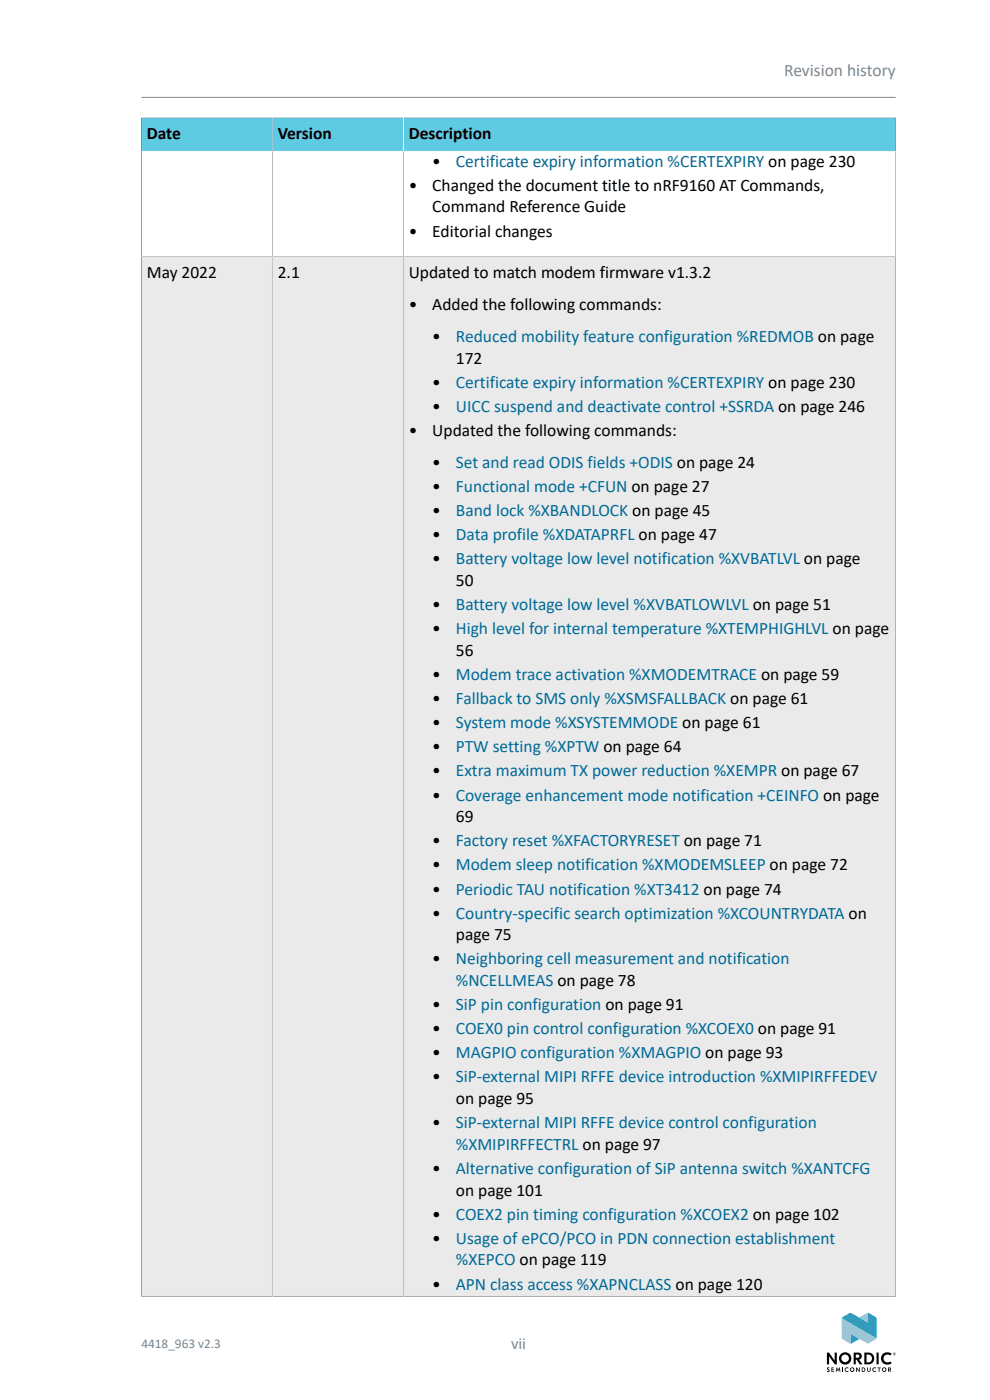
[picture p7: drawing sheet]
<svg xmlns="http://www.w3.org/2000/svg" width="210mm" height="297mm" viewBox="0 0 210 297" stroke-linecap="round" stroke-linejoin="round" font-family="sans-serif">
<defs><g id="words">
<text font-size="3.7" fill="#768692" x="166.3" y="16.2">Revision history</text>
<g font-size="3.7">
<text x="31.1" y="29.5">Date</text>
<text x="58.9" y="29.5">Version</text>
<text x="86.7" y="29.5">Description</text>
<text x="91.7" y="35.4">•</text>
<text x="86.7" y="40.5">•</text>
<text x="91.7" y="40.5">Changed the document title to nRF9160 AT Commands,</text>
<text x="91.7" y="45.1">Command Reference Guide</text>
<text x="86.7" y="50.2">•</text>
<text x="91.7" y="50.2">Editorial changes</text>
<text x="31.1" y="58.9">May 2022</text>
<text x="58.9" y="58.9">2.1</text>
<text x="86.7" y="58.9">Updated to match modem firmware v1.3.2</text>
<text x="86.7" y="65.7">•</text>
<text x="91.7" y="65.7">Added the following commands:</text>
<text x="91.7" y="72.5">•</text>
<text x="96.7" y="77.1">172</text>
<text x="91.7" y="82.2">•</text>
<text x="91.7" y="87.4">•</text>
<text x="86.7" y="92.5">•</text>
<text x="91.7" y="92.5">Updated the following commands:</text>
<text x="91.7" y="99.3">•</text>
<text x="91.7" y="104.4">•</text>
<text x="91.7" y="109.5">•</text>
<text x="91.7" y="114.6">•</text>
<text x="91.7" y="119.7">•</text>
<text x="96.7" y="124.3">50</text>
<text x="91.7" y="129.4">•</text>
<text x="91.7" y="134.6">•</text>
<text x="96.7" y="139.2">56</text>
<text x="91.7" y="144.3">•</text>
<text x="91.7" y="149.4">•</text>
<text x="91.7" y="154.5">•</text>
<text x="91.7" y="159.6">•</text>
<text x="91.7" y="164.7">•</text>
<text x="91.7" y="169.8">•</text>
<text x="91.7" y="179.5">•</text>
<text x="96.7" y="174.4">69</text>
<text x="91.7" y="184.7">•</text>
<text x="91.7" y="189.8">•</text>
<text x="91.7" y="194.9">•</text>
<text x="96.7" y="199.5">page 75</text>
<text x="91.7" y="204.6">•</text>
<text x="91.7" y="214.3">•</text>
<text x="91.7" y="219.4">•</text>
<text x="91.7" y="224.5">•</text>
<text x="91.7" y="229.6">•</text>
<text x="91.7" y="239.3">•</text>
<text x="96.7" y="234.2">on page 95</text>
<text x="91.7" y="249">•</text>
<text x="96.7" y="253.6">on page 101</text>
<text x="91.7" y="258.7">•</text>
<text x="91.7" y="263.9">•</text>
<text x="91.7" y="273.6">•</text>
</g>
<g font-size="3.7" fill="#006a97">
<text x="96.7" y="35.4">Certificate expiry information %CERTEXPIRY on page 230</text>
<text x="96.7" y="72.5">Reduced mobility feature configuration %REDMOB on page</text>
<text x="96.7" y="82.2">Certificate expiry information %CERTEXPIRY on page 230</text>
<text x="96.7" y="87.4">UICC suspend and deactivate control +SSRDA on page 246</text>
<text x="96.7" y="99.3">Set and read ODIS fields +ODIS on page 24</text>
<text x="96.7" y="104.4">Functional mode +CFUN on page 27</text>
<text x="96.7" y="109.5">Band lock %XBANDLOCK on page 45</text>
<text x="96.7" y="114.6">Data profile %XDATAPRFL on page 47</text>
<text x="96.7" y="119.7">Battery voltage low level notification %XVBATLVL on page</text>
<text x="96.7" y="129.4">Battery voltage low level %XVBATLOWLVL on page 51</text>
<text x="96.7" y="134.6">High level for internal temperature %XTEMPHIGHLVL on page</text>
<text x="96.7" y="144.3">Modem trace activation %XMODEMTRACE on page 59</text>
<text x="96.7" y="149.4">Fallback to SMS only %XSMSFALLBACK on page 61</text>
<text x="96.7" y="154.5">System mode %XSYSTEMMODE on page 61</text>
<text x="96.7" y="159.6">PTW setting %XPTW on page 64</text>
<text x="96.7" y="164.7">Extra maximum TX power reduction %XEMPR on page 67</text>
<text x="96.7" y="169.8">Coverage enhancement mode notification +CEINFO on page</text>
<text x="96.7" y="179.5">Factory reset %XFACTORYRESET on page 71</text>
<text x="96.7" y="184.7">Modem sleep notification %XMODEMSLEEP on page 72</text>
<text x="96.7" y="189.8">Periodic TAU notification %XT3412 on page 74</text>
<text x="96.7" y="194.9">Country-specific search optimization %XCOUNTRYDATA on</text>
<text x="96.7" y="204.6">Neighboring cell measurement and notification</text>
<text x="96.7" y="209.2">%NCELLMEAS on page 78</text>
<text x="96.7" y="214.3">SiP pin configuration on page 91</text>
<text x="96.7" y="219.4">COEX0 pin control configuration %XCOEX0 on page 91</text>
<text x="96.7" y="224.5">MAGPIO configuration %XMAGPIO on page 93</text>
<text x="96.7" y="229.6">SiP-external MIPI RFFE device introduction %XMIPIRFFEDEV</text>
<text x="96.7" y="239.3">SiP-external MIPI RFFE device control configuration</text>
<text x="96.7" y="243.9">%XMIPIRFFECTRL on page 97</text>
<text x="96.7" y="249">Alternative configuration of SiP antenna switch %XANTCFG</text>
<text x="96.7" y="258.7">COEX2 pin timing configuration %XCOEX2 on page 102</text>
<text x="96.7" y="263.9">Usage of ePCO/PCO in PDN connection establishment</text>
<text x="96.7" y="268.4">%XEPCO on page 119</text>
<text x="96.7" y="273.6">APN class access %XAPNCLASS on page 120</text>
</g>
<text font-size="3.5" fill="#768692" x="108.4" y="286.1">vii</text>
<text font-size="2.8" fill="#768692" x="30" y="285.9">4418_963 v2.3</text>
</g></defs>
<path d="M30 20.7h160" fill="none" stroke="#768692" stroke-width=".21"/>
<path d="M30.1 25.1h27.6v6.9h-27.6z" fill="#5fcbe3"/>
<path d="M29.9 25h27.9M30 24.9v7.2" fill="none" stroke="#768692" stroke-width=".21"/>
<path d="M57.8 25v7.1h-27.8" fill="none" stroke="#e5e4e2" stroke-width=".21"/>
<path d="M57.9 25.1h27.6v6.9h-27.6z" fill="#5fcbe3"/>
<path d="M57.8 25h27.8" fill="none" stroke="#768692" stroke-width=".21"/>
<path d="M85.6 25v7.1h-27.8v-7.1" fill="none" stroke="#e5e4e2" stroke-width=".21"/>
<path d="M85.6 25.1h104.3v6.9h-104.3z" fill="#5fcbe3"/>
<path d="M57.8 32.1v22.3M85.6 25h104.5M85.6 32.1v22.3M190 24.9v29.5h-160v-22.3" fill="none" stroke="#768692" stroke-width=".21"/>
<path d="M30 32.1h160M85.6 25v7.1" fill="none" stroke="#e5e4e2" stroke-width=".21"/>
<path d="M30.1 54.5h27.6v220.4h-27.6z" fill="#eaeaea"/>
<path d="M29.9 275h27.9v-220.6h-27.8v220.7" fill="none" stroke="#768692" stroke-width=".21"/>
<path d="M57.9 54.5h27.6v220.4h-27.6z" fill="#eaeaea"/>
<path d="M57.8 54.4h27.8v220.6h-27.8z" fill="none" stroke="#768692" stroke-width=".21"/>
<path d="M85.6 54.5h104.3v220.4h-104.3z" fill="#eaeaea"/>
<path d="M190.1 275h-104.5v-220.6h104.4v220.7" fill="none" stroke="#768692" stroke-width=".21"/>
<path d="M182.2 279.5l1.9-1v2.1z" fill="#9bd2e4"/>
<path d="M180.4 283l1.9 1-1.9 1.1z" fill="#00a9ce"/>
<path d="M178.6 279.6l7.4 4.3-2 1.1-3.6-2v2.1l-.1-.1-1.7-1z" fill="#9bd2e4"/>
<path d="M178.7 279.5l1.8-1 3.6 2.1v-2.1l1.6 .9 .3 .4v4.1l-7.4-4.3z" fill="#00a9ce"/>
<g fill="#000">
<path d="M175.4 290.2l.6-.1-.1 .2h-.3l.1 .1a.35 .35 0 0 1 .2 .5 .35 .35 0 0 1-.6 .1l.1-.2h.4l-.3-.4zM176.4 290.1h.5v.2h-.4v.1h.4v.2h-.4v.3h.4v.1h-.5zM175.4 286.9h.4l1.2 1.7v-1.7h.5v2.5h-.4l-1.2-1.7v1.7h-.5zM177.4 290.1h.2l.2 .5 .3-.5 .2 .9h-.2l-.1-.6-.3 .5-.2-.5-.1 .6h-.1zM178.6 290.1h.2v.9h-.2zM179.3 290.2l.5-.1 .2 .1-.1 .1a.34 .34 0 0 0-.5 0 .34 .34 0 0 0 0 .5 .34 .34 0 0 0 .5 0l.1 .1a.51 .51 0 0 1-.7 0 .51 .51 0 0 1 0-.7zM181.6 290.1h.2l.4 .6v-.6h.2v.9h-.2l-.4-.6v.6h-.2zM183.9 290.1h.2l.1 .7h.3v-.7h.2v.5a.38 .38 0 0 1-.4 .4 .38 .38 0 0 1-.4-.4zM185.2 290.2l.5-.1 .2 .1-.1 .1a.34 .34 0 0 0-.5 0 .34 .34 0 0 0 0 .5 .34 .34 0 0 0 .5 0l.1 .1a.51 .51 0 0 1-.7 0 .51 .51 0 0 1 0-.7zM185.9 286.9h.5v2.5h-.5zM186.1 290.1h.7v.2h-.2v.7h-.2v-.7h-.3zM187.3 287.2l.4-.2 .9-.1 .5 .3-.2 .4a.87 .87 0 0 0-1.2 0 .87 .87 0 0 0 0 1.2 .87 .87 0 0 0 1.2 0l.2 .4a1.36 1.36 0 0 1-1.9-.1 1.36 1.36 0 0 1 .1-1.9z"/>
<path d="M178 288.2a1.31 1.31 0 0 1 2.6 0 1.31 1.31 0 0 1-2.6 0zM178.5 288.2a.81 .81 0 0 0 1.6 0 .81 .81 0 0 0-1.6 0z"/>
<path d="M180.3 290.6a.48 .48 0 0 1 .9 0 .48 .48 0 0 1-.9 0zM180.5 290.5a.3 .3 0 0 0 .6 0 .3 .3 0 0 0-.6 0z"/>
<path d="M181.1 286.9a1.69 1.69 0 0 1 1.5 .2l.2 .6a.7 .7 0 0 1-.6 .7l.8 1h-.6l-.7-1h-.2v1h-.4zM181.5 287.4v.6h.6a.35 .35 0 0 0 0-.6z"/>
<path d="M182.8 290.1h.3a.46 .46 0 0 1 .5 .5 .46 .46 0 0 1-.5 .4h-.3zM183 290.2v.7a.33 .33 0 0 0 .4-.3 .33 .33 0 0 0-.4-.4z"/>
<path d="M183.3 286.9h.8a1.25 1.25 0 0 1 1.3 1.3 1.25 1.25 0 0 1-1.3 1.2h-.8zM183.8 287.4v1.6a.87 .87 0 0 0 1.2-.8 .87 .87 0 0 0-1.2-.8z"/>
<path d="M187.1 290.6a.48 .48 0 0 1 .9 0 .48 .48 0 0 1-.9 0zM187.3 290.5a.3 .3 0 0 0 .6 0 .3 .3 0 0 0-.6 0z"/>
<path d="M188.4 290.1l.5 .1 .1 .2-.2 .2 .3 .4h-.2l-.3-.4-.1 .4h-.1zM188.5 290.3v.2h.3v-.2z"/>
<path d="M189.6 287.1h.2v.3l-.2-.2v.2zM189.6 287.1l.2 .1z"/>
<path d="M189.4 287.2a.3 .3 0 0 1 .6 0 .3 .3 0 0 1-.6 0zM189.5 287.2a.25 .25 0 0 0 .5 0 .25 .25 0 0 0-.5 0z"/>
<path d="M189.4 287.2a.3 .3 0 0 1 .6 0 .3 .3 0 0 1-.6 0zM189.5 287.2a.27 .27 0 0 0 .5 0 .27 .27 0 0 0-.5 0zM189.5 287.2a.26 .26 0 0 1 .5 0 .26 .26 0 0 1-.5 0zM189.5 287.2a.25 .25 0 0 0 .5 0 .25 .25 0 0 0-.5 0z"/>
<path d="M189.6 287.1h.2v.3l-.2-.1v.1zM189.6 287.1v.3v-.2l.2 .2v-.2zM189.6 287.1l.2 .1h-.2zM189.6 287.1l.2 .1z"/>
</g>
<use href="#words"/>
</svg>
